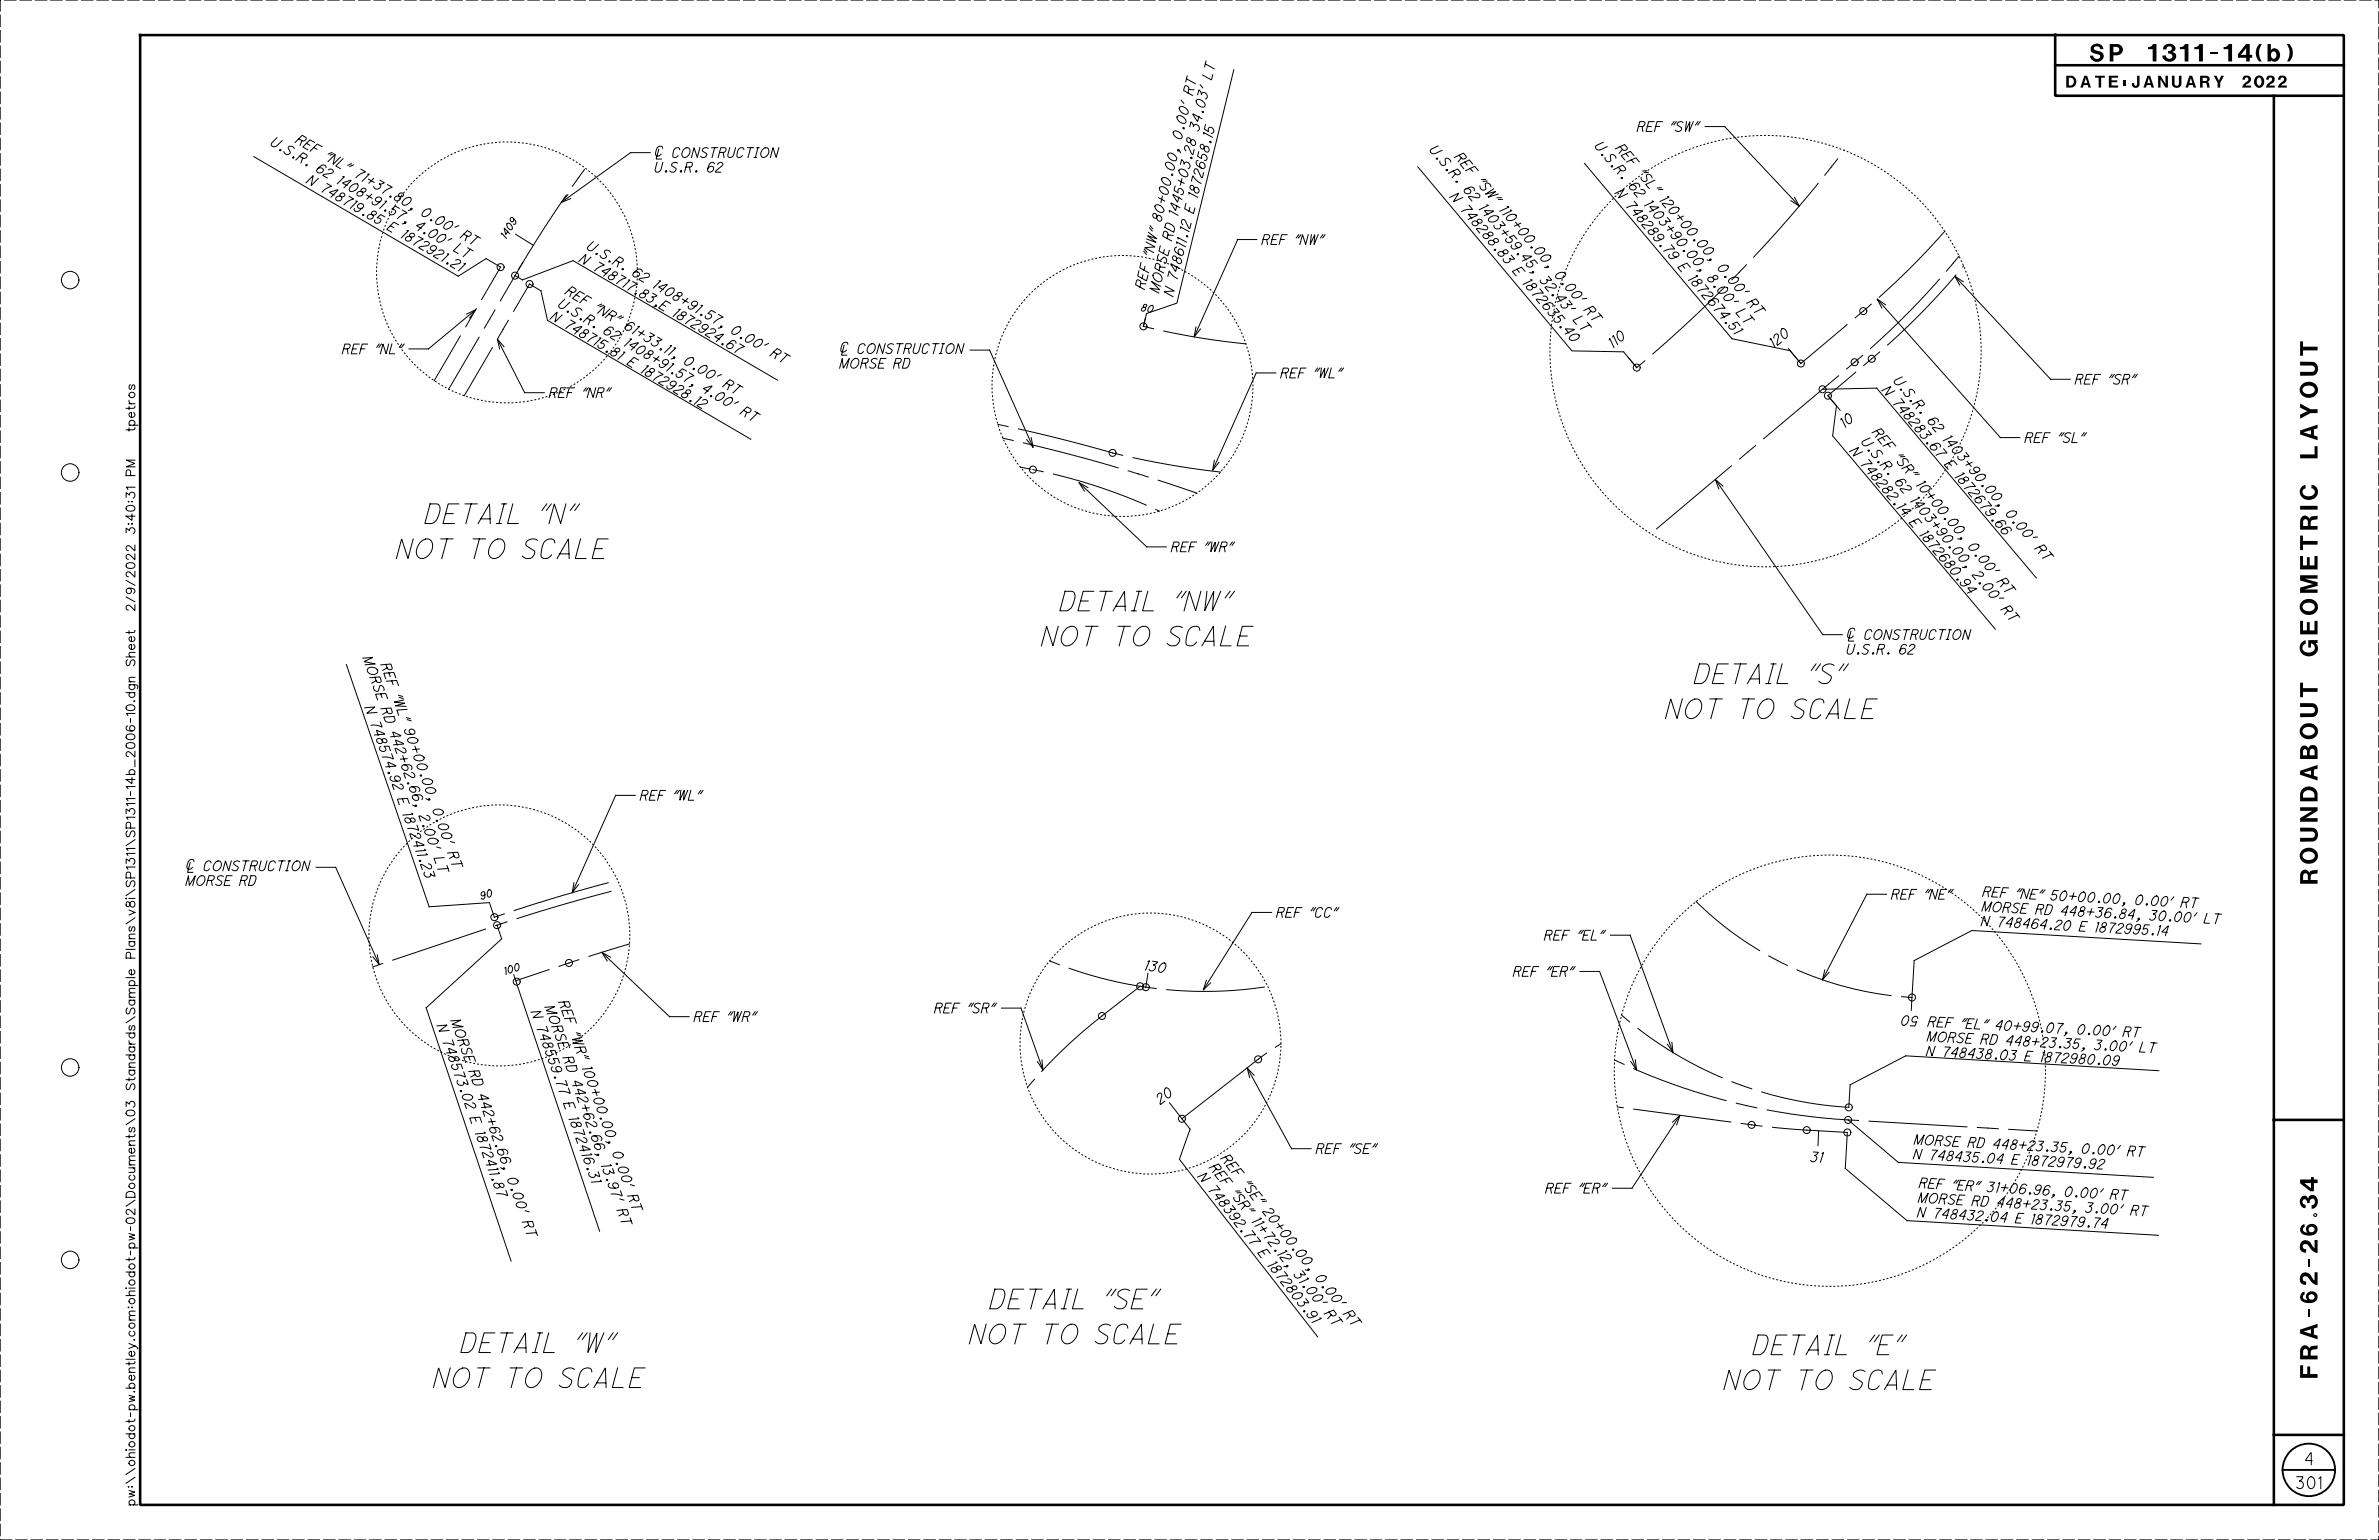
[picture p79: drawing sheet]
<svg xmlns="http://www.w3.org/2000/svg" width="864mm" height="559mm" viewBox="0 0 864 559" stroke-linecap="round" stroke-linejoin="round" font-family="sans-serif">
<defs><g id="words">
<g font-size="7.1">
<text x="154.2" y="190">DETAIL &quot;N&quot;</text>
<text x="143.9" y="202.7">NOT TO SCALE</text>
<text x="384.7" y="221.7">DETAIL &quot;NW&quot;</text>
<text x="378" y="234.4">NOT TO SCALE</text>
<text x="615" y="248">DETAIL &quot;S&quot;</text>
<text x="604.6" y="260.7">NOT TO SCALE</text>
<text x="359.3" y="474.9">DETAIL &quot;SE&quot;</text>
<text x="167.3" y="490.8">DETAIL &quot;W&quot;</text>
<text x="351.9" y="487.6">NOT TO SCALE</text>
<text x="636.3" y="491.5">DETAIL &quot;E&quot;</text>
<text x="157.3" y="503.5">NOT TO SCALE</text>
<text x="625.8" y="504.2">NOT TO SCALE</text>
</g>
<g font-size="6.3">
<text x="758.6" y="22.3">SP 1311-14(b)</text>
<text x="841.3" y="320.7" transform="rotate(-90 841.3 320.7)">ROUNDABOUT GEOMETRIC LAYOUT</text>
<text x="841.3" y="499.9" transform="rotate(-90 841.3 499.9)">FRA-62-26.34</text>
</g>
<g font-size="4.3">
<text x="750.1" y="31.8">DATE:JANUARY 2022</text>
<text x="837" y="531.5">4</text>
<text x="833.8" y="540.1">301</text>
</g>
<g font-size="3.6">
<text x="439.8" y="29" transform="rotate(-76 439.8 29)">L T</text>
<text x="432.9" y="34.6" transform="rotate(-76 432.9 34.6)">R T</text>
<text x="438" y="36.1" transform="rotate(-76 438 36.1)">3 '</text>
<text x="431" y="42" transform="rotate(-76 431 42)">0 '</text>
<text x="435.1" y="47.7" transform="rotate(-76 435.1 47.7)">3</text>
<text x="435.9" y="44.7" transform="rotate(-76 435.9 44.7)">4 . 0</text>
<text x="594.3" y="47.7">REF &quot;SW&quot;</text>
<text x="98" y="52.6" transform="rotate(30 98 52.6)">U . S . R .</text>
<text x="107.1" y="51.7" transform="rotate(30 107.1 51.7)">R E F</text>
<text x="428.9" y="50.9" transform="rotate(-76 428.9 50.9)">0 . 0</text>
<text x="433.8" y="53.2" transform="rotate(-76 433.8 53.2)">8</text>
<text x="578.7" y="53.2" transform="rotate(50 578.7 53.2)">U . S . R .</text>
<text x="117.4" y="57.6" transform="rotate(30 117.4 57.6)">&quot;N L &quot;</text>
<text x="237.6" y="57.1">| CONSTRUCTION</text>
<text x="426.9" y="58.9" transform="rotate(-76 426.9 58.9)">0 ,</text>
<text x="437.9" y="58.6" transform="rotate(-76 437.9 58.6)">5</text>
<text x="438.7" y="55.6" transform="rotate(-76 438.7 55.6)">8 . 15</text>
<text x="518.7" y="54.5" transform="rotate(50 518.7 54.5)">U . S . R .</text>
<text x="527.9" y="57.1" transform="rotate(50 527.9 57.1)">R E F</text>
<text x="586.4" y="54" transform="rotate(50 586.4 54)">R E F</text>
<text x="114.4" y="62.1" transform="rotate(30 114.4 62.1)">6</text>
<text x="117.2" y="63.7" transform="rotate(30 117.2 63.7)">2</text>
<text x="128.4" y="64" transform="rotate(30 128.4 64)">7</text>
<text x="131" y="65.5" transform="rotate(30 131 65.5)">1+ 3</text>
<text x="237.6" y="62.5">U.S.R. 62</text>
<text x="431.7" y="61.4" transform="rotate(-76 431.7 61.4)">3 . 2</text>
<text x="436.5" y="64.5" transform="rotate(-76 436.5 64.5)">2</text>
<text x="437.2" y="61.6" transform="rotate(-76 437.2 61.6)">6</text>
<text x="594.1" y="63.1" transform="rotate(50 594.1 63.1)">&quot;S L &quot;</text>
<text x="111.1" y="66.3" transform="rotate(30 111.1 66.3)">N</text>
<text x="116.1" y="69.2" transform="rotate(30 116.1 69.2)">7</text>
<text x="118.7" y="70.7" transform="rotate(30 118.7 70.7)">4</text>
<text x="122" y="66.4" transform="rotate(30 122 66.4)">14</text>
<text x="126.1" y="68.8" transform="rotate(30 126.1 68.8)">0</text>
<text x="129.1" y="70.5" transform="rotate(30 129.1 70.5)">8 + 9</text>
<text x="138.1" y="69.6" transform="rotate(30 138.1 69.6)">7 . 8</text>
<text x="424.7" y="67.8" transform="rotate(-76 424.7 67.8)">0 . 0</text>
<text x="429.4" y="71" transform="rotate(-76 429.4 71)">5 + 0</text>
<text x="435.7" y="67.5" transform="rotate(-76 435.7 67.5)">7</text>
<text x="526.2" y="71.6" transform="rotate(50 526.2 71.6)">N</text>
<text x="531" y="69" transform="rotate(50 531 69)">6</text>
<text x="533.1" y="71.4" transform="rotate(50 533.1 71.4)">2</text>
<text x="535.6" y="66.2" transform="rotate(50 535.6 66.2)">&quot;S W&quot;</text>
<text x="586.2" y="70.2" transform="rotate(50 586.2 70.2)">N</text>
<text x="591" y="67.7" transform="rotate(50 591 67.7)">6</text>
<text x="593" y="70.1" transform="rotate(50 593 70.1)">2</text>
<text x="121.4" y="72.3" transform="rotate(30 121.4 72.3)">8</text>
<text x="124.1" y="73.8" transform="rotate(30 124.1 73.8)">7</text>
<text x="137.4" y="75.3" transform="rotate(30 137.4 75.3)">1. 5</text>
<text x="145.4" y="73.8" transform="rotate(30 145.4 73.8)">0 ,</text>
<text x="152.6" y="77.9" transform="rotate(30 152.6 77.9)">0 . 0</text>
<text x="422.2" y="77.7" transform="rotate(-76 422.2 77.7)">0 + 0</text>
<text x="428.6" y="74" transform="rotate(-76 428.6 74)">4</text>
<text x="433.2" y="77.5" transform="rotate(-76 433.2 77.5)">E</text>
<text x="434.6" y="72.1" transform="rotate(-76 434.6 72.1)">18</text>
<text x="530" y="76" transform="rotate(50 530 76)">7</text>
<text x="536.7" y="75.7" transform="rotate(50 536.7 75.7)">14</text>
<text x="544.1" y="76.3" transform="rotate(50 544.1 76.3)">110 + 0</text>
<text x="589.9" y="74.6" transform="rotate(50 589.9 74.6)">7</text>
<text x="591.9" y="76.9" transform="rotate(50 591.9 76.9)">4</text>
<text x="596.7" y="74.3" transform="rotate(50 596.7 74.3)">14</text>
<text x="599.8" y="77.9" transform="rotate(50 599.8 77.9)">0</text>
<text x="602.3" y="72.7" transform="rotate(50 602.3 72.7)">12</text>
<text x="605.3" y="76.3" transform="rotate(50 605.3 76.3)">0 + 0</text>
<text x="135.5" y="80.4" transform="rotate(30 135.5 80.4)">5</text>
<text x="140.4" y="83.2" transform="rotate(30 140.4 83.2)">E</text>
<text x="143.5" y="78.8" transform="rotate(30 143.5 78.8)">7 ,</text>
<text x="150.3" y="82.8" transform="rotate(30 150.3 82.8)">4 . 0</text>
<text x="160.5" y="82.5" transform="rotate(30 160.5 82.5)">0 '</text>
<text x="421.5" y="80.7" transform="rotate(-76 421.5 80.7)">8</text>
<text x="427.5" y="78.6" transform="rotate(-76 427.5 78.6)">14</text>
<text x="531.9" y="78.3" transform="rotate(50 531.9 78.3)">4</text>
<text x="533.9" y="80.7" transform="rotate(50 533.9 80.7)">8</text>
<text x="535.9" y="83.1" transform="rotate(50 535.9 83.1)">2</text>
<text x="539.7" y="79.3" transform="rotate(50 539.7 79.3)">0</text>
<text x="541.9" y="82" transform="rotate(50 541.9 82)">3 + 5</text>
<text x="593.9" y="79.3" transform="rotate(50 593.9 79.3)">8</text>
<text x="595.9" y="81.6" transform="rotate(50 595.9 81.6)">2</text>
<text x="597.9" y="83.9" transform="rotate(50 597.9 83.9)">8</text>
<text x="602" y="80.5" transform="rotate(50 602 80.5)">3 + 9</text>
<text x="145.2" y="86" transform="rotate(30 145.2 86)">18</text>
<text x="149.4" y="88.4" transform="rotate(30 149.4 88.4)">7</text>
<text x="152" y="89.9" transform="rotate(30 152 89.9)">2</text>
<text x="158" y="87.2" transform="rotate(30 158 87.2)">0 '</text>
<text x="167.1" y="86.3" transform="rotate(30 167.1 86.3)">R T</text>
<text x="425.3" y="87.4" transform="rotate(-76 425.3 87.4)">R D</text>
<text x="458" y="88.7">REF &quot;NW&quot;</text>
<text x="537.9" y="85.4" transform="rotate(50 537.9 85.4)">8</text>
<text x="539.9" y="87.7" transform="rotate(50 539.9 87.7)">8 . 8</text>
<text x="548.1" y="89.3" transform="rotate(50 548.1 89.3)">9 . 4</text>
<text x="552.9" y="86.6" transform="rotate(50 552.9 86.6)">0 . 0</text>
<text x="599.9" y="86.3" transform="rotate(50 599.9 86.3)">9 . 7</text>
<text x="608.2" y="87.9" transform="rotate(50 608.2 87.9)">0 . 0</text>
<text x="611.9" y="84" transform="rotate(50 611.9 84)">0 . 0</text>
<text x="154.6" y="91.4" transform="rotate(30 154.6 91.4)">9</text>
<text x="157.3" y="93" transform="rotate(30 157.3 93)">2</text>
<text x="164.6" y="91" transform="rotate(30 164.6 91)">L T</text>
<text x="210.1" y="94.9" transform="rotate(30 210.1 94.9)">N</text>
<text x="212.8" y="90.3" transform="rotate(30 212.8 90.3)">U . S . R .</text>
<text x="418.3" y="93.5" transform="rotate(-76 418.3 93.5)">&quot;N W&quot;</text>
<text x="429.4" y="93.1" transform="rotate(-76 429.4 93.1)">6</text>
<text x="430.1" y="90" transform="rotate(-76 430.1 90)">11. 12</text>
<text x="545.3" y="94.2" transform="rotate(50 545.3 94.2)">3</text>
<text x="553.7" y="95.8" transform="rotate(50 553.7 95.8)">5 ,</text>
<text x="558.8" y="93.6" transform="rotate(50 558.8 93.6)">0 ,</text>
<text x="605.3" y="92.7" transform="rotate(50 605.3 92.7)">9</text>
<text x="614.1" y="94.8" transform="rotate(50 614.1 94.8)">0 ,</text>
<text x="617.8" y="91" transform="rotate(50 617.8 91)">0 ,</text>
<text x="166" y="98" transform="rotate(30 166 98)">1</text>
<text x="215.1" y="97.8" transform="rotate(30 215.1 97.8)">7</text>
<text x="217.7" y="99.3" transform="rotate(30 217.7 99.3)">4</text>
<text x="220.4" y="100.9" transform="rotate(30 220.4 100.9)">8</text>
<text x="229.2" y="99.8" transform="rotate(30 229.2 99.8)">6</text>
<text x="231.9" y="101.4" transform="rotate(30 231.9 101.4)">2</text>
<text x="427.9" y="99.1" transform="rotate(-76 427.9 99.1)">4</text>
<text x="428.6" y="96.1" transform="rotate(-76 428.6 96.1)">8</text>
<text x="549" y="98.5" transform="rotate(50 549 98.5)">E</text>
<text x="558.8" y="101.8" transform="rotate(50 558.8 101.8)">3</text>
<text x="564.1" y="99.9" transform="rotate(50 564.1 99.9)">0 . 0</text>
<text x="609" y="97.1" transform="rotate(50 609 97.1)">E</text>
<text x="612.6" y="101.3" transform="rotate(50 612.6 101.3)">18</text>
<text x="619.5" y="101.1" transform="rotate(50 619.5 101.1)">8 . 0</text>
<text x="623.2" y="97.3" transform="rotate(50 623.2 97.3)">0 . 0</text>
<text x="205" y="106.6" transform="rotate(30 205 106.6)">R E F</text>
<text x="223" y="102.4" transform="rotate(30 223 102.4)">7</text>
<text x="225.6" y="103.9" transform="rotate(30 225.6 103.9)">17 . 8</text>
<text x="236.7" y="104.2" transform="rotate(30 236.7 104.2)">14</text>
<text x="240.9" y="106.6" transform="rotate(30 240.9 106.6)">0</text>
<text x="415.4" y="105.1" transform="rotate(-76 415.4 105.1)">R E F</text>
<text x="420.6" y="106.3" transform="rotate(-76 420.6 106.3)">MO R S E</text>
<text x="425.8" y="107.6" transform="rotate(-76 425.8 107.6)">N</text>
<text x="427.2" y="102" transform="rotate(-76 427.2 102)">7</text>
<text x="552.6" y="102.8" transform="rotate(50 552.6 102.8)">18</text>
<text x="555.7" y="106.4" transform="rotate(50 555.7 106.4)">7</text>
<text x="560.8" y="104.2" transform="rotate(50 560.8 104.2)">2 . 4</text>
<text x="570" y="106.9" transform="rotate(50 570 106.9)">0 '</text>
<text x="615.7" y="104.9" transform="rotate(50 615.7 104.9)">7</text>
<text x="617.7" y="107.2" transform="rotate(50 617.7 107.2)">2</text>
<text x="625.2" y="107.8" transform="rotate(50 625.2 107.8)">0 '</text>
<text x="629.1" y="104.2" transform="rotate(50 629.1 104.2)">0 '</text>
<text x="202.3" y="111.2" transform="rotate(30 202.3 111.2)">U . S . R .</text>
<text x="215.3" y="112.7" transform="rotate(30 215.3 112.7)">&quot;N R &quot;</text>
<text x="234.4" y="109" transform="rotate(30 234.4 109)">3 , E</text>
<text x="243.8" y="108.3" transform="rotate(30 243.8 108.3)">8 + 9</text>
<text x="252.1" y="113.1" transform="rotate(30 252.1 113.1)">1. 5</text>
<text x="557.6" y="108.7" transform="rotate(50 557.6 108.7)">2</text>
<text x="559.6" y="111" transform="rotate(50 559.6 111)">6</text>
<text x="561.6" y="113.4" transform="rotate(50 561.6 113.4)">3</text>
<text x="566.3" y="110.7" transform="rotate(50 566.3 110.7)">3 '</text>
<text x="574.9" y="112.7" transform="rotate(50 574.9 112.7)">R T</text>
<text x="619.7" y="109.5" transform="rotate(50 619.7 109.5)">6</text>
<text x="621.7" y="111.9" transform="rotate(50 621.7 111.9)">7</text>
<text x="630.1" y="113.6" transform="rotate(50 630.1 113.6)">L T</text>
<text x="634.1" y="110" transform="rotate(50 634.1 110)">R T</text>
<text x="199.6" y="115.8" transform="rotate(30 199.6 115.8)">N</text>
<text x="204.6" y="118.7" transform="rotate(30 204.6 118.7)">7</text>
<text x="226.4" y="119.2" transform="rotate(30 226.4 119.2)">6</text>
<text x="243.9" y="114.5" transform="rotate(30 243.9 114.5)">18</text>
<text x="248" y="116.9" transform="rotate(30 248 116.9)">7</text>
<text x="250.6" y="118.5" transform="rotate(30 250.6 118.5)">2</text>
<text x="253.2" y="120" transform="rotate(30 253.2 120)">9</text>
<text x="258.2" y="116.7" transform="rotate(30 258.2 116.7)">7 ,</text>
<text x="563.6" y="115.8" transform="rotate(50 563.6 115.8)">5 . 4</text>
<text x="571" y="116.3" transform="rotate(50 571 116.3)">L T</text>
<text x="623.6" y="114.2" transform="rotate(50 623.6 114.2)">4 . 5</text>
<text x="207.2" y="120.3" transform="rotate(30 207.2 120.3)">4</text>
<text x="209.9" y="121.8" transform="rotate(30 209.9 121.8)">8</text>
<text x="212.5" y="123.4" transform="rotate(30 212.5 123.4)">7</text>
<text x="215.1" y="124.9" transform="rotate(30 215.1 124.9)">15 . 8</text>
<text x="218.7" y="120.9" transform="rotate(30 218.7 120.9)">6</text>
<text x="221.4" y="122.5" transform="rotate(30 221.4 122.5)">2</text>
<text x="226.2" y="125.3" transform="rotate(30 226.2 125.3)">14</text>
<text x="229.1" y="120.8" transform="rotate(30 229.1 120.8)">1+ 3</text>
<text x="236.1" y="124.9" transform="rotate(30 236.1 124.9)">3 . 11,</text>
<text x="256" y="121.6" transform="rotate(30 256 121.6)">2</text>
<text x="258.6" y="123.1" transform="rotate(30 258.6 123.1)">4 . 6</text>
<text x="265" y="120.7" transform="rotate(30 265 120.7)">0 . 0</text>
<text x="272.9" y="125.2" transform="rotate(30 272.9 125.2)">0 '</text>
<text x="569.1" y="122.3" transform="rotate(50 569.1 122.3)">0</text>
<text x="629.1" y="120.7" transform="rotate(50 629.1 120.7)">1</text>
<text x="647.5" y="123.4" transform="rotate(-40 647.5 123.4)">0</text>
<text x="124.2" y="128.4">REF &quot;NL&quot;</text>
<text x="223.9" y="130.1" transform="rotate(30 223.9 130.1)">1 E</text>
<text x="230.4" y="127.7" transform="rotate(30 230.4 127.7)">0</text>
<text x="233.3" y="129.4" transform="rotate(30 233.3 129.4)">8 + 9</text>
<text x="247.9" y="131.8" transform="rotate(30 247.9 131.8)">0 . 0</text>
<text x="266" y="127.4" transform="rotate(30 266 127.4)">7</text>
<text x="279.5" y="129.1" transform="rotate(30 279.5 129.1)">R T</text>
<text x="304.8" y="128.3">| CONSTRUCTION</text>
<text x="585.5" y="126.5" transform="rotate(-40 585.5 126.5)">110</text>
<text x="644" y="126.4" transform="rotate(-40 644 126.4)">12</text>
<text x="232.3" y="135.1" transform="rotate(30 232.3 135.1)">18</text>
<text x="236.4" y="137.5" transform="rotate(30 236.4 137.5)">7</text>
<text x="241.6" y="134.3" transform="rotate(30 241.6 134.3)">1. 5</text>
<text x="247.6" y="137.9" transform="rotate(30 247.6 137.9)">7 ,</text>
<text x="255.8" y="136.5" transform="rotate(30 255.8 136.5)">0 '</text>
<text x="304.8" y="133.6">MORSE RD</text>
<text x="464.9" y="137.1">REF &quot;WL&quot;</text>
<text x="239" y="139" transform="rotate(30 239 139)">2</text>
<text x="241.6" y="140.5" transform="rotate(30 241.6 140.5)">9</text>
<text x="244.4" y="142.1" transform="rotate(30 244.4 142.1)">2</text>
<text x="247" y="143.7" transform="rotate(30 247 143.7)">8 . 12</text>
<text x="254.4" y="141.9" transform="rotate(30 254.4 141.9)">4 . 0</text>
<text x="262.3" y="140.3" transform="rotate(30 262.3 140.3)">R T</text>
<text x="683.1" y="141.8" transform="rotate(50 683.1 141.8)">N</text>
<text x="687.1" y="138.4" transform="rotate(50 687.1 138.4)">U . S . R .</text>
<text x="753.3" y="139.4">REF &quot;SR&quot;</text>
<text x="199.4" y="144.3">REF &quot;NR&quot;</text>
<text x="262" y="146.4" transform="rotate(30 262 146.4)">0 '</text>
<text x="686.8" y="146.2" transform="rotate(50 686.8 146.2)">7</text>
<text x="688.8" y="148.5" transform="rotate(50 688.8 148.5)">4</text>
<text x="268.6" y="150.2" transform="rotate(30 268.6 150.2)">R T</text>
<text x="669.6" y="155.4" transform="rotate(-40 669.6 155.4)">10</text>
<text x="690.8" y="150.9" transform="rotate(50 690.8 150.9)">8</text>
<text x="692.7" y="153.2" transform="rotate(50 692.7 153.2)">2</text>
<text x="694.7" y="155.5" transform="rotate(50 694.7 155.5)">8</text>
<text x="699.4" y="152.9" transform="rotate(50 699.4 152.9)">6</text>
<text x="701.5" y="155.3" transform="rotate(50 701.5 155.3)">2</text>
<text x="675.5" y="160.5" transform="rotate(50 675.5 160.5)">U . S . R .</text>
<text x="679.5" y="157" transform="rotate(50 679.5 157)">R E F</text>
<text x="696.7" y="157.9" transform="rotate(50 696.7 157.9)">3 . 6</text>
<text x="705.1" y="159.5" transform="rotate(50 705.1 159.5)">14</text>
<text x="735" y="160.6">REF &quot;SL&quot;</text>
<text x="671.4" y="163.9" transform="rotate(50 671.4 163.9)">N</text>
<text x="687.2" y="166.2" transform="rotate(50 687.2 166.2)">&quot;S R &quot;</text>
<text x="702.2" y="164.4" transform="rotate(50 702.2 164.4)">7</text>
<text x="708.2" y="163.2" transform="rotate(50 708.2 163.2)">0</text>
<text x="710.4" y="165.8" transform="rotate(50 710.4 165.8)">3 + 9</text>
<text x="675.1" y="168.3" transform="rotate(50 675.1 168.3)">7</text>
<text x="677" y="170.6" transform="rotate(50 677 170.6)">4</text>
<text x="679" y="173" transform="rotate(50 679 173)">8</text>
<text x="705.8" y="168.7" transform="rotate(50 705.8 168.7)">E</text>
<text x="709.4" y="173" transform="rotate(50 709.4 173)">18</text>
<text x="716.6" y="173.2" transform="rotate(50 716.6 173.2)">0 . 0</text>
<text x="681" y="175.4" transform="rotate(50 681 175.4)">2</text>
<text x="682.9" y="177.7" transform="rotate(50 682.9 177.7)">8</text>
<text x="687.7" y="175.1" transform="rotate(50 687.7 175.1)">6</text>
<text x="689.7" y="177.5" transform="rotate(50 689.7 177.5)">2</text>
<text x="695.4" y="176" transform="rotate(50 695.4 176)">10 + 0</text>
<text x="712.5" y="176.6" transform="rotate(50 712.5 176.6)">7</text>
<text x="714.5" y="178.9" transform="rotate(50 714.5 178.9)">2</text>
<text x="684.9" y="180.1" transform="rotate(50 684.9 180.1)">2 . 14</text>
<text x="693.3" y="181.7" transform="rotate(50 693.3 181.7)">14</text>
<text x="696.3" y="185.4" transform="rotate(50 696.3 185.4)">0</text>
<text x="703" y="185.1" transform="rotate(50 703 185.1)">0 . 0</text>
<text x="716.4" y="181.2" transform="rotate(50 716.4 181.2)">6</text>
<text x="718.4" y="183.6" transform="rotate(50 718.4 183.6)">7</text>
<text x="720.4" y="185.9" transform="rotate(50 720.4 185.9)">9 . 6</text>
<text x="722.5" y="180.1" transform="rotate(50 722.5 180.1)">0 ,</text>
<text x="693" y="189.8" transform="rotate(50 693 189.8)">E</text>
<text x="698.5" y="188" transform="rotate(50 698.5 188)">3 + 9</text>
<text x="727.8" y="186.5" transform="rotate(50 727.8 186.5)">0 . 0</text>
<text x="696.6" y="194.1" transform="rotate(50 696.6 194.1)">18</text>
<text x="699.6" y="197.7" transform="rotate(50 699.6 197.7)">7</text>
<text x="704.7" y="195.4" transform="rotate(50 704.7 195.4)">0 . 0</text>
<text x="708.9" y="192.1" transform="rotate(50 708.9 192.1)">0 ,</text>
<text x="725.9" y="192.5" transform="rotate(50 725.9 192.5)">6</text>
<text x="733.7" y="193.4" transform="rotate(50 733.7 193.4)">0 '</text>
<text x="425.2" y="200.2">REF &quot;WR&quot;</text>
<text x="701.6" y="200" transform="rotate(50 701.6 200)">2</text>
<text x="703.5" y="202.3" transform="rotate(50 703.5 202.3)">6</text>
<text x="710.5" y="202.4" transform="rotate(50 710.5 202.4)">0 ,</text>
<text x="714.2" y="198.4" transform="rotate(50 714.2 198.4)">0 . 0</text>
<text x="738.6" y="199.2" transform="rotate(50 738.6 199.2)">R T</text>
<text x="705.5" y="204.7" transform="rotate(50 705.5 204.7)">8</text>
<text x="707.5" y="207.1" transform="rotate(50 707.5 207.1)">0 . 9</text>
<text x="715.9" y="208.8" transform="rotate(50 715.9 208.8)">2 . 0</text>
<text x="720" y="205.4" transform="rotate(50 720 205.4)">0 '</text>
<text x="713.2" y="213.9" transform="rotate(50 713.2 213.9)">4</text>
<text x="721.5" y="215.5" transform="rotate(50 721.5 215.5)">0 '</text>
<text x="724.9" y="211.3" transform="rotate(50 724.9 211.3)">R T</text>
<text x="726.3" y="221.3" transform="rotate(50 726.3 221.3)">R T</text>
<text x="670.3" y="232">| CONSTRUCTION</text>
<text x="131.7" y="238.8" transform="rotate(70 131.7 238.8)">MO R S E</text>
<text x="670.3" y="237.4">U.S.R. 62</text>
<text x="138.2" y="241.3" transform="rotate(70 138.2 241.3)">R E F</text>
<text x="132.4" y="256.8" transform="rotate(70 132.4 256.8)">N</text>
<text x="138.2" y="257.2" transform="rotate(70 138.2 257.2)">R D</text>
<text x="142.2" y="252.5" transform="rotate(70 142.2 252.5)">&quot;WL &quot;</text>
<text x="134.4" y="262.3" transform="rotate(70 134.4 262.3)">7</text>
<text x="135.4" y="265.1" transform="rotate(70 135.4 265.1)">4</text>
<text x="136.4" y="268" transform="rotate(70 136.4 268)">8</text>
<text x="141.3" y="265.7" transform="rotate(70 141.3 265.7)">4</text>
<text x="142.3" y="268.7" transform="rotate(70 142.3 268.7)">4</text>
<text x="146.6" y="264.8" transform="rotate(70 146.6 264.8)">9</text>
<text x="147.6" y="267.7" transform="rotate(70 147.6 267.7)">0 + 0</text>
<text x="137.5" y="270.9" transform="rotate(70 137.5 270.9)">5</text>
<text x="138.5" y="273.8" transform="rotate(70 138.5 273.8)">7</text>
<text x="143.4" y="271.6" transform="rotate(70 143.4 271.6)">2 + 6</text>
<text x="139.5" y="276.7" transform="rotate(70 139.5 276.7)">4 . 9</text>
<text x="146.5" y="280.6" transform="rotate(70 146.5 280.6)">2 . 6</text>
<text x="151.1" y="277.3" transform="rotate(70 151.1 277.3)">0 . 0</text>
<text x="142.4" y="284.7" transform="rotate(70 142.4 284.7)">2</text>
<text x="154.1" y="285.9" transform="rotate(70 154.1 285.9)">0 ,</text>
<text x="144.2" y="290" transform="rotate(70 144.2 290)">E</text>
<text x="149.4" y="288.5" transform="rotate(70 149.4 288.5)">6 ,</text>
<text x="156.9" y="293.7" transform="rotate(70 156.9 293.7)">0 . 0</text>
<text x="232.4" y="290.4">REF &quot;WL&quot;</text>
<text x="146.1" y="295.3" transform="rotate(70 146.1 295.3)">18</text>
<text x="147.7" y="299.7" transform="rotate(70 147.7 299.7)">7</text>
<text x="152.1" y="296.1" transform="rotate(70 152.1 296.1)">2 . 0</text>
<text x="148.7" y="302.6" transform="rotate(70 148.7 302.6)">2</text>
<text x="149.7" y="305.4" transform="rotate(70 149.7 305.4)">4</text>
<text x="155" y="304.3" transform="rotate(70 155 304.3)">0 '</text>
<text x="159.9" y="302.3" transform="rotate(70 159.9 302.3)">0 '</text>
<text x="150.8" y="308.4" transform="rotate(70 150.8 308.4)">11. 2</text>
<text x="157.5" y="311.5" transform="rotate(70 157.5 311.5)">L T</text>
<text x="162.5" y="309.5" transform="rotate(70 162.5 309.5)">R T</text>
<text x="67.4" y="316">| CONSTRUCTION</text>
<text x="153.7" y="316.5" transform="rotate(70 153.7 316.5)">3</text>
<text x="67.4" y="321.3">MORSE RD</text>
<text x="686.6" y="326.3">REF &quot;NE&quot;</text>
<text x="719.7" y="325.3" transform="rotate(3 719.7 325.3)">R E F</text>
<text x="731.6" y="325.9" transform="rotate(3 731.6 325.9)">&quot;N E &quot;</text>
<text x="744.3" y="326.6" transform="rotate(3 744.3 326.6)">5</text>
<text x="747.3" y="326.7" transform="rotate(3 747.3 326.7)">0 + 0</text>
<text x="757.5" y="327.3" transform="rotate(3 757.5 327.3)">0 . 0</text>
<text x="766.6" y="327.8" transform="rotate(3 766.6 327.8)">0 ,</text>
<text x="774.9" y="328.2" transform="rotate(3 774.9 328.2)">0 . 0</text>
<text x="784" y="328.7" transform="rotate(3 784 328.7)">0 '</text>
<text x="791.6" y="329.1" transform="rotate(3 791.6 329.1)">R T</text>
<text x="463.4" y="332.9">REF &quot;CC&quot;</text>
<text x="719.1" y="335.9" transform="rotate(3 719.1 335.9)">N</text>
<text x="719.4" y="330.6" transform="rotate(3 719.4 330.6)">MO R S E</text>
<text x="738.9" y="331.6" transform="rotate(3 738.9 331.6)">R D</text>
<text x="747.9" y="332.1" transform="rotate(3 747.9 332.1)">4</text>
<text x="751" y="332.3" transform="rotate(3 751 332.3)">4</text>
<text x="754.1" y="332.5" transform="rotate(3 754.1 332.5)">8 + 3</text>
<text x="763.7" y="333" transform="rotate(3 763.7 333)">6 . 8</text>
<text x="772.2" y="333.4" transform="rotate(3 772.2 333.4)">4 ,</text>
<text x="780.2" y="333.9" transform="rotate(3 780.2 333.9)">3</text>
<text x="783.3" y="334" transform="rotate(3 783.3 334)">0 . 0</text>
<text x="792.4" y="334.5" transform="rotate(3 792.4 334.5)">0 '</text>
<text x="800" y="334.9" transform="rotate(3 800 334.9)">L T</text>
<text x="560.6" y="341.1">REF &quot;EL&quot;</text>
<text x="724.9" y="336.2" transform="rotate(3 724.9 336.2)">7</text>
<text x="731" y="336.6" transform="rotate(3 731 336.6)">8</text>
<text x="737.2" y="336.9" transform="rotate(3 737.2 336.9)">6</text>
<text x="740.3" y="337.1" transform="rotate(3 740.3 337.1)">4 . 2</text>
<text x="748.7" y="337.5" transform="rotate(3 748.7 337.5)">0</text>
<text x="754.7" y="337.8" transform="rotate(3 754.7 337.8)">E</text>
<text x="760.3" y="338.1" transform="rotate(3 760.3 338.1)">18</text>
<text x="765" y="338.4" transform="rotate(3 765 338.4)">7</text>
<text x="771.1" y="338.7" transform="rotate(3 771.1 338.7)">9</text>
<text x="774.2" y="338.9" transform="rotate(3 774.2 338.9)">9</text>
<text x="777.3" y="339" transform="rotate(3 777.3 339)">5 . 14</text>
<text x="415.3" y="351.9" transform="rotate(8 415.3 351.9)">13</text>
<text x="420.1" y="352.6" transform="rotate(8 420.1 352.6)">0</text>
<text x="549.3" y="354.3">REF &quot;ER&quot;</text>
<text x="197.8" y="365.5" transform="rotate(70 197.8 365.5)">MO R S E</text>
<text x="202.8" y="363.7" transform="rotate(70 202.8 363.7)">R E F</text>
<text x="163.7" y="370.5" transform="rotate(70 163.7 370.5)">MO R S E</text>
<text x="192.8" y="367.3" transform="rotate(70 192.8 367.3)">N</text>
<text x="251.9" y="370.7">REF &quot;WR&quot;</text>
<text x="339.2" y="367.6">REF &quot;SR&quot;</text>
<text x="693.3" y="368.6" transform="rotate(-177 693.3 368.6)">0</text>
<text x="696.4" y="368.8" transform="rotate(-177 696.4 368.8)">5</text>
<text x="158.6" y="372.2" transform="rotate(70 158.6 372.2)">N</text>
<text x="160.6" y="377.7" transform="rotate(70 160.6 377.7)">7</text>
<text x="194.7" y="372.7" transform="rotate(70 194.7 372.7)">7</text>
<text x="195.7" y="375.6" transform="rotate(70 195.7 375.6)">4</text>
<text x="206.8" y="374.9" transform="rotate(70 206.8 374.9)">&quot;WR &quot;</text>
<text x="699.5" y="377.8" transform="rotate(3 699.5 377.8)">MO R S E</text>
<text x="699.8" y="372.4" transform="rotate(3 699.8 372.4)">R E F</text>
<text x="711.7" y="373.1" transform="rotate(3 711.7 373.1)">&quot;E L &quot;</text>
<text x="724.2" y="373.7" transform="rotate(3 724.2 373.7)">4</text>
<text x="727.3" y="373.9" transform="rotate(3 727.3 373.9)">0 + 9</text>
<text x="737.2" y="374.4" transform="rotate(3 737.2 374.4)">9 . 0</text>
<text x="746" y="374.8" transform="rotate(3 746 374.8)">7 ,</text>
<text x="753.9" y="375.2" transform="rotate(3 753.9 375.2)">0 . 0</text>
<text x="763" y="375.7" transform="rotate(3 763 375.7)">0 '</text>
<text x="770.6" y="376.1" transform="rotate(3 770.6 376.1)">R T</text>
<text x="161.6" y="380.5" transform="rotate(70 161.6 380.5)">4</text>
<text x="162.6" y="383.5" transform="rotate(70 162.6 383.5)">8</text>
<text x="196.8" y="378.5" transform="rotate(70 196.8 378.5)">8</text>
<text x="197.8" y="381.4" transform="rotate(70 197.8 381.4)">5</text>
<text x="204.3" y="383.9" transform="rotate(70 204.3 383.9)">R D</text>
<text x="699.2" y="383.1" transform="rotate(3 699.2 383.1)">N</text>
<text x="705" y="383.4" transform="rotate(3 705 383.4)">7</text>
<text x="711.1" y="383.7" transform="rotate(3 711.1 383.7)">8</text>
<text x="719" y="378.8" transform="rotate(3 719 378.8)">R D</text>
<text x="728" y="379.2" transform="rotate(3 728 379.2)">4</text>
<text x="731.1" y="379.4" transform="rotate(3 731.1 379.4)">4</text>
<text x="734.2" y="379.5" transform="rotate(3 734.2 379.5)">8 + 2</text>
<text x="743.7" y="380" transform="rotate(3 743.7 380)">3 . 3</text>
<text x="752.2" y="380.5" transform="rotate(3 752.2 380.5)">5 ,</text>
<text x="760.2" y="380.9" transform="rotate(3 760.2 380.9)">3 . 0</text>
<text x="769" y="381.3" transform="rotate(3 769 381.3)">0 '</text>
<text x="776.6" y="381.7" transform="rotate(3 776.6 381.7)">L T</text>
<text x="163.6" y="386.4" transform="rotate(70 163.6 386.4)">5</text>
<text x="164.7" y="389.3" transform="rotate(70 164.7 389.3)">7</text>
<text x="170.2" y="388.8" transform="rotate(70 170.2 388.8)">R D</text>
<text x="198.8" y="384.3" transform="rotate(70 198.8 384.3)">5</text>
<text x="199.9" y="387.2" transform="rotate(70 199.9 387.2)">9 . 7</text>
<text x="211.3" y="387.4" transform="rotate(70 211.3 387.4)">10</text>
<text x="717.3" y="384" transform="rotate(3 717.3 384)">3</text>
<text x="720.4" y="384.2" transform="rotate(3 720.4 384.2)">8 . 0</text>
<text x="729.2" y="384.6" transform="rotate(3 729.2 384.6)">3</text>
<text x="734.9" y="384.9" transform="rotate(3 734.9 384.9)">E</text>
<text x="740.5" y="385.2" transform="rotate(3 740.5 385.2)">18</text>
<text x="745.2" y="385.4" transform="rotate(3 745.2 385.4)">7</text>
<text x="751.3" y="385.8" transform="rotate(3 751.3 385.8)">9</text>
<text x="754.4" y="385.9" transform="rotate(3 754.4 385.9)">8</text>
<text x="757.5" y="386.1" transform="rotate(3 757.5 386.1)">0 . 0</text>
<text x="766.6" y="386.5" transform="rotate(3 766.6 386.5)">9</text>
<text x="165.7" y="392.1" transform="rotate(70 165.7 392.1)">3 . 0</text>
<text x="202.7" y="395.2" transform="rotate(70 202.7 395.2)">7</text>
<text x="207.4" y="392.4" transform="rotate(70 207.4 392.4)">4</text>
<text x="208.4" y="395.3" transform="rotate(70 208.4 395.3)">4</text>
<text x="213" y="392.2" transform="rotate(70 213 392.2)">0 + 0</text>
<text x="168.7" y="400.4" transform="rotate(70 168.7 400.4)">2</text>
<text x="173.2" y="397.4" transform="rotate(70 173.2 397.4)">4</text>
<text x="174.3" y="400.3" transform="rotate(70 174.3 400.3)">4</text>
<text x="204.5" y="400.4" transform="rotate(70 204.5 400.4)">E</text>
<text x="209.4" y="398.3" transform="rotate(70 209.4 398.3)">2 + 6</text>
<text x="216.4" y="401.8" transform="rotate(70 216.4 401.8)">0 . 0</text>
<text x="421.3" y="400.8" transform="rotate(-38 421.3 400.8)">2</text>
<text x="423.6" y="398.9" transform="rotate(-38 423.6 398.9)">0</text>
<text x="170.5" y="405.7" transform="rotate(70 170.5 405.7)">E</text>
<text x="175.3" y="403.2" transform="rotate(70 175.3 403.2)">2 + 6</text>
<text x="206.4" y="405.7" transform="rotate(70 206.4 405.7)">18</text>
<text x="212.6" y="407.2" transform="rotate(70 212.6 407.2)">2 . 6</text>
<text x="172.4" y="411" transform="rotate(70 172.4 411)">18</text>
<text x="178.5" y="412.2" transform="rotate(70 178.5 412.2)">2 . 6</text>
<text x="208" y="410.2" transform="rotate(70 208 410.2)">7</text>
<text x="209" y="413" transform="rotate(70 209 413)">2</text>
<text x="219.4" y="410.4" transform="rotate(70 219.4 410.4)">0 ,</text>
<text x="174" y="415.4" transform="rotate(70 174 415.4)">7</text>
<text x="175" y="418.3" transform="rotate(70 175 418.3)">2</text>
<text x="210" y="415.9" transform="rotate(70 210 415.9)">4</text>
<text x="211.1" y="418.8" transform="rotate(70 211.1 418.8)">16 . 3</text>
<text x="215.5" y="415.2" transform="rotate(70 215.5 415.2)">6 ,</text>
<text x="222.2" y="418.2" transform="rotate(70 222.2 418.2)">0 . 0</text>
<text x="477.7" y="418.6">REF &quot;SE&quot;</text>
<text x="694.8" y="415.2" transform="rotate(3 694.8 415.2)">MO R S E</text>
<text x="714.3" y="416.2" transform="rotate(3 714.3 416.2)">R D</text>
<text x="723.4" y="416.7" transform="rotate(3 723.4 416.7)">4</text>
<text x="726.5" y="416.9" transform="rotate(3 726.5 416.9)">4</text>
<text x="729.6" y="417" transform="rotate(3 729.6 417)">8 + 2</text>
<text x="739" y="417.6" transform="rotate(3 739 417.6)">3 . 3</text>
<text x="747.6" y="418" transform="rotate(3 747.6 418)">5 ,</text>
<text x="755.5" y="418.5" transform="rotate(3 755.5 418.5)">0 . 0</text>
<text x="764.6" y="419" transform="rotate(3 764.6 419)">0 '</text>
<text x="772.2" y="419.4" transform="rotate(3 772.2 419.4)">R T</text>
<text x="176" y="421.1" transform="rotate(70 176 421.1)">4</text>
<text x="177.1" y="424.1" transform="rotate(70 177.1 424.1)">11. 8</text>
<text x="181.3" y="420.1" transform="rotate(70 181.3 420.1)">6 ,</text>
<text x="218.1" y="422.7" transform="rotate(70 218.1 422.7)">13 . 9</text>
<text x="438.9" y="423.8" transform="rotate(52 438.9 423.8)">R E F</text>
<text x="443.1" y="420.5" transform="rotate(52 443.1 420.5)">R E F</text>
<text x="657.1" y="421.5" transform="rotate(3 657.1 421.5)">3</text>
<text x="660.3" y="421.7" transform="rotate(3 660.3 421.7)">1</text>
<text x="694.6" y="420.5" transform="rotate(3 694.6 420.5)">N</text>
<text x="700.3" y="420.8" transform="rotate(3 700.3 420.8)">7</text>
<text x="706.4" y="421.1" transform="rotate(3 706.4 421.1)">8</text>
<text x="712.6" y="421.5" transform="rotate(3 712.6 421.5)">3</text>
<text x="715.7" y="421.6" transform="rotate(3 715.7 421.6)">5 . 0</text>
<text x="724.5" y="422.1" transform="rotate(3 724.5 422.1)">4</text>
<text x="730.2" y="422.4" transform="rotate(3 730.2 422.4)">E</text>
<text x="735.8" y="422.7" transform="rotate(3 735.8 422.7)">18</text>
<text x="740.5" y="423" transform="rotate(3 740.5 423)">7</text>
<text x="746.5" y="423.3" transform="rotate(3 746.5 423.3)">9</text>
<text x="749.7" y="423.5" transform="rotate(3 749.7 423.5)">7</text>
<text x="752.7" y="423.6" transform="rotate(3 752.7 423.6)">9 . 9</text>
<text x="761.2" y="424.1" transform="rotate(3 761.2 424.1)">2</text>
<text x="184" y="427.7" transform="rotate(70 184 427.7)">0 . 0</text>
<text x="214.5" y="428.5" transform="rotate(70 214.5 428.5)">1</text>
<text x="225.3" y="426.8" transform="rotate(70 225.3 426.8)">0 '</text>
<text x="434.8" y="427.1" transform="rotate(52 434.8 427.1)">N</text>
<text x="438.3" y="431.6" transform="rotate(52 438.3 431.6)">7</text>
<text x="450.5" y="429.9" transform="rotate(52 450.5 429.9)">&quot;S E &quot;</text>
<text x="696.6" y="430.9" transform="rotate(3 696.6 430.9)">R E F</text>
<text x="708.5" y="431.6" transform="rotate(3 708.5 431.6)">&quot;E R &quot;</text>
<text x="180" y="432.3" transform="rotate(70 180 432.3)">7</text>
<text x="187.1" y="436.3" transform="rotate(70 187.1 436.3)">0 '</text>
<text x="221.6" y="432.4" transform="rotate(70 221.6 432.4)">7 '</text>
<text x="227.8" y="434" transform="rotate(70 227.8 434)">R T</text>
<text x="440.2" y="434" transform="rotate(52 440.2 434)">4</text>
<text x="442.1" y="436.5" transform="rotate(52 442.1 436.5)">8</text>
<text x="446.3" y="433.2" transform="rotate(52 446.3 433.2)">&quot;S R &quot;</text>
<text x="561.1" y="432.9">REF &quot;ER&quot;</text>
<text x="696.3" y="436.3" transform="rotate(3 696.3 436.3)">MO R S E</text>
<text x="715.7" y="437.4" transform="rotate(3 715.7 437.4)">R D</text>
<text x="721.2" y="432.4" transform="rotate(3 721.2 432.4)">3</text>
<text x="724.3" y="432.6" transform="rotate(3 724.3 432.6)">1+ 0</text>
<text x="724.8" y="438" transform="rotate(3 724.8 438)">4</text>
<text x="732.7" y="433.1" transform="rotate(3 732.7 433.1)">6 . 9</text>
<text x="741.3" y="433.6" transform="rotate(3 741.3 433.6)">6 ,</text>
<text x="749.3" y="434.1" transform="rotate(3 749.3 434.1)">0 . 0</text>
<text x="758.4" y="434.6" transform="rotate(3 758.4 434.6)">0 '</text>
<text x="766" y="435.1" transform="rotate(3 766 435.1)">R T</text>
<text x="189.6" y="443.5" transform="rotate(70 189.6 443.5)">R T</text>
<text x="224" y="439.2" transform="rotate(70 224 439.2)">R T</text>
<text x="444" y="438.9" transform="rotate(52 444 438.9)">3</text>
<text x="446" y="441.3" transform="rotate(52 446 441.3)">9</text>
<text x="447.9" y="443.8" transform="rotate(52 447.9 443.8)">2 . 7</text>
<text x="454.2" y="443.2" transform="rotate(52 454.2 443.2)">11+ 7</text>
<text x="458.3" y="439.8" transform="rotate(52 458.3 439.8)">2</text>
<text x="460.2" y="442.1" transform="rotate(52 460.2 442.1)">0 + 0</text>
<text x="696" y="441.6" transform="rotate(3 696 441.6)">N</text>
<text x="701.7" y="441.9" transform="rotate(3 701.7 441.9)">7</text>
<text x="707.9" y="442.3" transform="rotate(3 707.9 442.3)">8</text>
<text x="714" y="442.7" transform="rotate(3 714 442.7)">3</text>
<text x="717.2" y="442.8" transform="rotate(3 717.2 442.8)">2 . 0</text>
<text x="725.9" y="443.4" transform="rotate(3 725.9 443.4)">4</text>
<text x="727.9" y="438.1" transform="rotate(3 727.9 438.1)">4</text>
<text x="731" y="438.3" transform="rotate(3 731 438.3)">8 + 2</text>
<text x="731.5" y="443.7" transform="rotate(3 731.5 443.7)">E</text>
<text x="740.4" y="438.9" transform="rotate(3 740.4 438.9)">3 . 3</text>
<text x="749" y="439.4" transform="rotate(3 749 439.4)">5 ,</text>
<text x="756.9" y="439.9" transform="rotate(3 756.9 439.9)">3 . 0</text>
<text x="765.8" y="440.4" transform="rotate(3 765.8 440.4)">0 '</text>
<text x="773.4" y="440.9" transform="rotate(3 773.4 440.9)">R T</text>
<text x="737.1" y="444" transform="rotate(3 737.1 444)">18</text>
<text x="741.9" y="444.3" transform="rotate(3 741.9 444.3)">7</text>
<text x="747.9" y="444.7" transform="rotate(3 747.9 444.7)">9</text>
<text x="751" y="444.9" transform="rotate(3 751 444.9)">7</text>
<text x="754" y="445.1" transform="rotate(3 754 445.1)">9 . 7</text>
<text x="762.5" y="445.6" transform="rotate(3 762.5 445.6)">4</text>
<text x="453.1" y="450.4" transform="rotate(52 453.1 450.4)">7</text>
<text x="456.5" y="454.7" transform="rotate(52 456.5 454.7)">E</text>
<text x="460.2" y="450.9" transform="rotate(52 460.2 450.9)">2 . 12 ,</text>
<text x="466.5" y="450.1" transform="rotate(52 466.5 450.1)">0 . 0</text>
<text x="460" y="459.1" transform="rotate(52 460 459.1)">18</text>
<text x="472.1" y="457.3" transform="rotate(52 472.1 457.3)">0 ,</text>
<text x="462.9" y="462.9" transform="rotate(52 462.9 462.9)">7</text>
<text x="464.8" y="465.2" transform="rotate(52 464.8 465.2)">2</text>
<text x="466.7" y="467.6" transform="rotate(52 466.7 467.6)">8</text>
<text x="469.5" y="462.6" transform="rotate(52 469.5 462.6)">3</text>
<text x="471.4" y="465" transform="rotate(52 471.4 465)">1. 0</text>
<text x="477.2" y="463.8" transform="rotate(52 477.2 463.8)">0 . 0</text>
<text x="468.6" y="470" transform="rotate(52 468.6 470)">0</text>
<text x="470.7" y="472.7" transform="rotate(52 470.7 472.7)">3 . 9</text>
<text x="476" y="470.8" transform="rotate(52 476 470.8)">0 '</text>
<text x="482.9" y="471" transform="rotate(52 482.9 471)">0 '</text>
<text x="476" y="479.5" transform="rotate(52 476 479.5)">1</text>
<text x="480.7" y="476.8" transform="rotate(52 480.7 476.8)">R T</text>
<text x="487.6" y="477" transform="rotate(52 487.6 477)">R T</text>
</g>
<g font-size="3.2">
<text x="49" y="155.2" transform="rotate(-90 49 155.2)">tpetros</text>
<text x="49" y="213.8" transform="rotate(-90 49 213.8)">2/9/2022 3:40:31 PM</text>
<text x="49" y="546.1" transform="rotate(-90 49 546.1)">pw:\\ohiodot-pw.bentley.com:ohiodot-pw-02\Documents\03 Standards\Sample Plans\v8i\SP1311\SP1311-14b_2006-10.dgn Sheet</text>
</g>
<g font-size="2.6">
<text x="185.5" y="83.8" transform="rotate(-58 185.5 83.8)">0</text>
<text x="186.8" y="81.7" transform="rotate(-58 186.8 81.7)">9</text>
<text x="183.6" y="86.8" transform="rotate(-58 183.6 86.8)">14</text>
<text x="414.1" y="112.8" transform="rotate(9 414.1 112.8)">8</text>
<text x="416.3" y="113.1" transform="rotate(9 416.3 113.1)">0</text>
<text x="174.7" y="326.5" transform="rotate(-18 174.7 326.5)">9</text>
<text x="176.9" y="325.8" transform="rotate(-18 176.9 325.8)">0</text>
<text x="183.4" y="353.7" transform="rotate(-18 183.4 353.7)">10</text>
<text x="186.9" y="352.6" transform="rotate(-18 186.9 352.6)">0</text>
</g>
</g></defs>
<g fill="none" stroke="#000" stroke-width=".36">
<path d="M447.9 25.3l-20.7 84.7-11 3.8-1.1 4.6M92.1 56.8l74.2 43.4 10.2-6.4 5.2 3.1-6.9 11.8M236 55.4h-7.1l-25.1 18M239.1 54.2l-.9 3.5h1.9M240.5 53.8a1.01 1.01 0 0 0-.9-.9 1.01 1.01 0 0 0-1.1 .8 2.58 2.58 0 0 0-.4 2.7l1 .2 .9-.6M575.2 59.3l53.5 63.6 21.1 4.3 3.9 4.7M618.9 45.9h7.2l27.1 28.9M667.1 57.6l-4.7 6M669.5 54.5l-.1 .1M135.1 77.9a.99 .99 0 0 0-1.4 .1 .99 .99 0 0 0 .1 1.4 1.05 1.05 0 0 0 1.5-.3 1.05 1.05 0 0 0-.4-1.5 .85 .85 0 0 1 .8-1 .85 .85 0 0 1 .8 1l-.6 .4h-.6M205.6 70.8l-10.9 16.4-7.7 12.8M206.1 70.7l-2.3 2.7 3.4-1.3"/>
<path d="M212.2 61.5l-4.4 6.1M514.7 60.5l55.9 66.8 18.8 .4 4.7 5.7 3-2.5M651.4 71.6l1.8 3.2-3.1-2M660 66.5l-10.6 12.7-12.8 14.1M165.5 94.4a.89 .89 0 0 1 1.4-.1 .89 .89 0 0 1-.3 1.4l-2.7 .4-.5 .4 1.6 .9M187.1 85l6.5 4M189.8 95.2l-1.5 2.5M449.2 86.9h7M449.3 86.9l-15.8 35.3M634 96.1l-2.7 2.7M706 83.9l-9.9 10.7-6.8 6.8-7.2 6.5M710 99.8l-11.5 12.7-13.3 12.7"/>
<path d="M711.2 92.9l-4.6 5.5M712.8 96.5l-.3 .4M169.4 114l3.2-1.6-2.1 3M172.6 112.4l-17.1 14.2h-7.1M172.9 112l-3.8 6.6M179.7 112.5l-3.9 6.6M184.5 116.2l-3.8 6.6M186.4 113l5.8-9.9 4.2 2.4 2.4 10.7 73.8 43.2M187 100l-5.4 9.2M187 100l2.7 1.6 18.3-7 74.2 43.3M415.1 118.4l3.7 .9M415.8 115.4l-.7 3"/>
<path d="M434.2 118.6l-.7 3.6 2.3-2.8M626 104.2l-14.1 13.6-11.9 10.6M670.5 117.8l-16.8 14.1M679.3 110.4l-5.8 4.9M681.4 108.5l44.8 50.3h7M684.5 110.6l-3.1-2.1 1.7 3.3M704.1 101.3l-11.5 12.3-13.6 12.8M709.6 100.3l34.8 37.3h7.1M712.7 102.2l-3.1-1.9 1.8 3.2M167.1 121.9l-9.5 16.2M173.9 122.3l-11 18.9M178.8 126.1l-10.2 17.5"/>
<path d="M180.6 123l9.9 19.5h7.1M183 125.8l-2.4-2.8 .8 3.6M306.4 125.3l-.9 3.6h1.9M307.8 124.9a.88 .88 0 0 0-.7-.8 .88 .88 0 0 0-1 .4 3.1 3.1 0 0 0-.7 3l1 .2 .8-.6M352.1 127h7.1l15.8 35.3M422.5 120.1l15.6 2.9 14.2 1.8M463.1 135.3h-7.1l-15.8 35.3M649.2 126.5l4.5 5.4M667.4 136.3l-27.2 22.9M673.6 135.1l-10.1 8.5 4.5 5.2M676.1 128.9l-5.8 5M682.3 127.7l-5.8 4.9"/>
<path d="M46.8 147.6v1M46.8 155.3v1.1M49 155.2l-.2 .6-.4 .2h-2.6M49 147.4l-.2 .6-.4 .2h-2.6M362.2 154l3.7 .8M364.1 159l3.7 .8M369.7 155.6l16.3 3.9 21.6 5.7M374.3 158.8l.7 3.5-2.3-2.8M661.6 141.3l19.6-.5 58 68.9M666.6 147.2l-1.3 11 59 70.1M370.4 169.5l3.8 .8M371.5 160.7l16.9 4.2 17.5 4.9"/>
<path d="M375 170.4l3.7 .8M382.4 172l8.7 2.3 9.9 3.1 15.1 5.9M391.7 175.1l24.6 23.3h7.1M394.9 176.9l-3.2-1.8 2 3.1M409.5 170.9l7.3 2.2M411.3 166.1l15.5 3 16.3 2.2M420.4 174.2l14.1 4.8M440.8 167l-.6 3.6 2.3-2.8M622.7 174l39 56.3h7.1M625.4 176.4l-2.7-2.4 1.3 3.4M628.5 169l-27.2 22.9M637.3 161.7l-5.8 4.9"/>
<path d="M419.6 184.9l1.3 .6M46.8 213.4a.99 .99 0 0 1 .9 1.4 .99 .99 0 0 1-1.5 .4 .99 .99 0 0 1 0-1.6 1.68 1.68 0 0 1 2.8 1.1l-.5 .6M671.9 229.1l-1 3.5h2M673.3 228.6a1.15 1.15 0 0 0-1.4-.7 1.15 1.15 0 0 0-.8 1.3l-.4 1.2a1.01 1.01 0 0 0 .8 1.1 1.01 1.01 0 0 0 1.2-.7M125.7 241.1l30.1 87.9 21.9-1.5 1.8 5.3 3.6-1.2M230.6 288.6h-7.1l-15.8 35.3M69 313l-.9 3.5h1.9M70.4 312.6a1 1 0 0 0-.9-.9 1 1 0 0 0-1.1 .8 2.66 2.66 0 0 0-.4 2.7l1 .2 .8-.7M114.8 314.7h7l15.9 35.3M45.6 326h.3zM46.8 326h2.2M176.2 337.1l-33.6 11.3"/>
<path d="M180.4 335.7l-.5 .2M180.4 335.7l1.7 5-27.4 25 30.8 91.9M184 334.5l-3.6 1.2M208.4 320.3l-.7 3.6 2.3-2.9M220.8 320.3l-18.1 5.1-16 5M221.8 323.4l-19.3 5.4-14.8 4.5M461.6 331.1h-7.1l-17.7 28.1M584.6 339.3h7.1l15.6 42.6M615.7 327.1l6.5 6 4.8 3.9 6.1 4.3 5.7 3.6M684.8 324.5h-7.1l-16.1 31M136.9 346.5l.8 3.5-2.3-2.8M138.9 349.6l-3.6 1.2"/>
<path d="M186.5 353.7l.7 2.2M187.2 355.9l30.5 90.9M199.3 351.8l-12.1 4.1M210.1 348.2l-7.2 2.4M218.4 345.5l24.6 23.4h7.2M221.7 347.3l-3.3-1.8 2 3.2M228.5 342.5l-14.7 4.5M381 348.7l3.6 1.4M388.1 351.4l7.7 2.4 7.1 1.9 13.1 2.5M413.9 357.9l-20.6 16.2-8.7 8-6.5 6.7M416 358.2l3.7 .5M416.7 353.1l-.7 5.1"/>
<path d="M437.9 355.7l-1.1 3.5 2.7-2.5M459 358.1l-9.6 1.2-7.9 .4h-9.6l-8.4-.6M573.5 352.5h7.2l13.4 35.7M642.1 346.9l6.7 3.4M652.3 351.9l8.6 3.4 7.2 2.3 9.4 2.2 9 1.4M662.4 352l-.8 3.5 2.4-2.7M799 342.5l-83.2-4.9-20.9 10.9-.8 13.4M363.5 365.8h7.1l8 22.5M465 378.8l-2 1.2M588.6 368.3l3 2.5M594.6 373.2l7.1 5.1 6.9 4.4 8.4 4.6 8.2 3.8M606.9 378.3l.4 3.6-2-3"/>
<path d="M690.3 361.7l3.8 .2M694.1 361.9l-.3 4.7M375.5 391.6l-2.5 2.9M378.2 384.6l.4 3.7-2-3.1M452.7 387.5l16.1 29.3h7.2M455.2 390.1l-2.5-2.6 .9 3.5M459.8 382.1l-30.8 23.8M586.1 384.6l3.5 1.6M593.1 387.8l8.8 3.6 8.8 3.2 15.9 4.8M593.7 384.6l.4 3.6-2.1-3M628.7 392.5l7.2 2.6M783.7 388.5l-91.9-5.4-20.2 10.5-.5 8.2-9.5-.9-7.6-1.2-7.6-1.6-6.9-1.9"/>
<path d="M424.6 400.2l4.4 5.7M429 405.9l3 3.8-3.9 11 50.2 64.4M587.1 401.7l2.2 .3M593.1 402.4l35.2 4.7M607.2 407.2l2.6-2.5-1.2 3.5M609.8 404.7l-17.4 26.5h-7.1M630.3 400.3l7.5 1.7M632.1 407.6l7.5 1M641.5 402.7l14 2.3 15.4 1.4M643.4 409l10.5 1 16.7 .9-.7 13.1 22.4 18.9 91.2 5.3M660.2 410.3l-.3 5.4M670.9 406.4l3.8 .2"/>
<path d="M670.9 406.4l18.2 15.4 92.6 5.4M678.5 406.8l35.5 2.1M717.8 409.1l7.6 .5M729.2 409.8l10.2 .6M45.6 467.4h.3zM46.8 467.4h2.2M45.6 526.1h.3zM46.8 526.1h2.2"/>
<circle cx="131.8" cy="78" r=".24"/>
<circle cx="181.7" cy="96.9" r="1.27"/>
<circle cx="187" cy="100" r="1.27"/>
<circle cx="25.5" cy="101.6" r="3.2"/>
<circle cx="192.2" cy="103.1" r="1.27"/>
<circle cx="415.1" cy="118.4" r="1.27"/>
<circle cx="676.4" cy="112.9" r="1.28"/>
<circle cx="594.2" cy="133.4" r="1.26"/>
<circle cx="653.7" cy="131.9" r="1.26"/>
<circle cx="673.2" cy="131.4" r="1.26"/>
<circle cx="679.4" cy="130.2" r="1.27"/>
<circle cx="661.6" cy="141.2" r="1.28"/>
<circle cx="663.5" cy="143.6" r="1.26"/>
<circle cx="25.5" cy="171.5" r="3.2"/>
<circle cx="375" cy="170.4" r="1.28"/>
<circle cx="403.9" cy="164.3" r="1.26"/>
<circle cx="179.5" cy="332.8" r="1.27"/>
<circle cx="180.4" cy="335.7" r="1.27"/>
<circle cx="187.6" cy="356.2" r="1.27"/>
<circle cx="206.5" cy="349.4" r="1.28"/>
<circle cx="413.9" cy="357.9" r="1.28"/>
<circle cx="416" cy="358.2" r="1.28"/>
<circle cx="400" cy="368.7" r="1.27"/>
<circle cx="694.1" cy="361.9" r="1.26"/>
<circle cx="25.5" cy="387.3" r="3.2"/>
<circle cx="456.7" cy="384.4" r="1.26"/>
<circle cx="429.1" cy="405.9" r="1.26"/>
<circle cx="635.9" cy="408.2" r="1.27"/>
<circle cx="655.9" cy="410.1" r="1.27"/>
<circle cx="670.6" cy="410.9" r="1.27"/>
<circle cx="670.9" cy="406.4" r="1.27"/>
<circle cx="671.1" cy="401.8" r="1.26"/>
<circle cx="25.5" cy="457.2" r="3.2"/>
</g>
<path d="M231.4 98.8a47.3 47.3 0 0 0-70.2-41.4 47.3 47.3 0 0 0-2.4 81.5 47.3 47.3 0 0 0 72.5-37.2l.1-2.9M719.2 127.4a78.3 78.3 0 0 0-115.8-68.7 78.3 78.3 0 0 0-4.7 134.6 78.3 78.3 0 0 0 120.3-60.5l.2-5.4M454.8 140.1a47.4 47.4 0 0 0-70.2-41.6 47.4 47.4 0 0 0-2.4 81.6 47.4 47.4 0 0 0 72.5-37.2l.1-2.8M228.6 339.4a47.4 47.4 0 0 0-70.2-41.5 47.4 47.4 0 0 0-2.4 81.5 47.4 47.4 0 0 0 72.5-37.1l.1-2.9M465 378.7a47.4 47.4 0 0 0-70.2-41.5 47.4 47.4 0 0 0-2.5 81.5 47.4 47.4 0 0 0 72.6-37.2l.1-2.8M742.5 388.5a78.3 78.3 0 0 0-115.8-68.6 78.3 78.3 0 0 0-4.7 134.5 78.3 78.3 0 0 0 120.3-60.5l.2-5.4" fill="none" stroke="#000" stroke-width=".36" stroke-dasharray=".3 1.1"/>
<path d="M50.9 12.7h799.9v533.4h-799.9zM746.1 12.6v22.1h104.7M746.1 23.7h104.7M825.4 34.7v511.4M825.4 406.4h25.4M825.4 520.7h25.4" fill="none" stroke="#000" stroke-width=".93"/>
<g fill="none" stroke="#000" stroke-width=".68">
<path d="M828.6 533.4h19.1"/>
<circle cx="838.1" cy="533.4" r="9.5"/>
</g>
<path d="M.1 558.8h863.4v-558.8h-863.4v558.8" fill="none" stroke="#000" stroke-width=".36" stroke-dasharray="4.2 1.4"/>
<use href="#words"/>
</svg>
